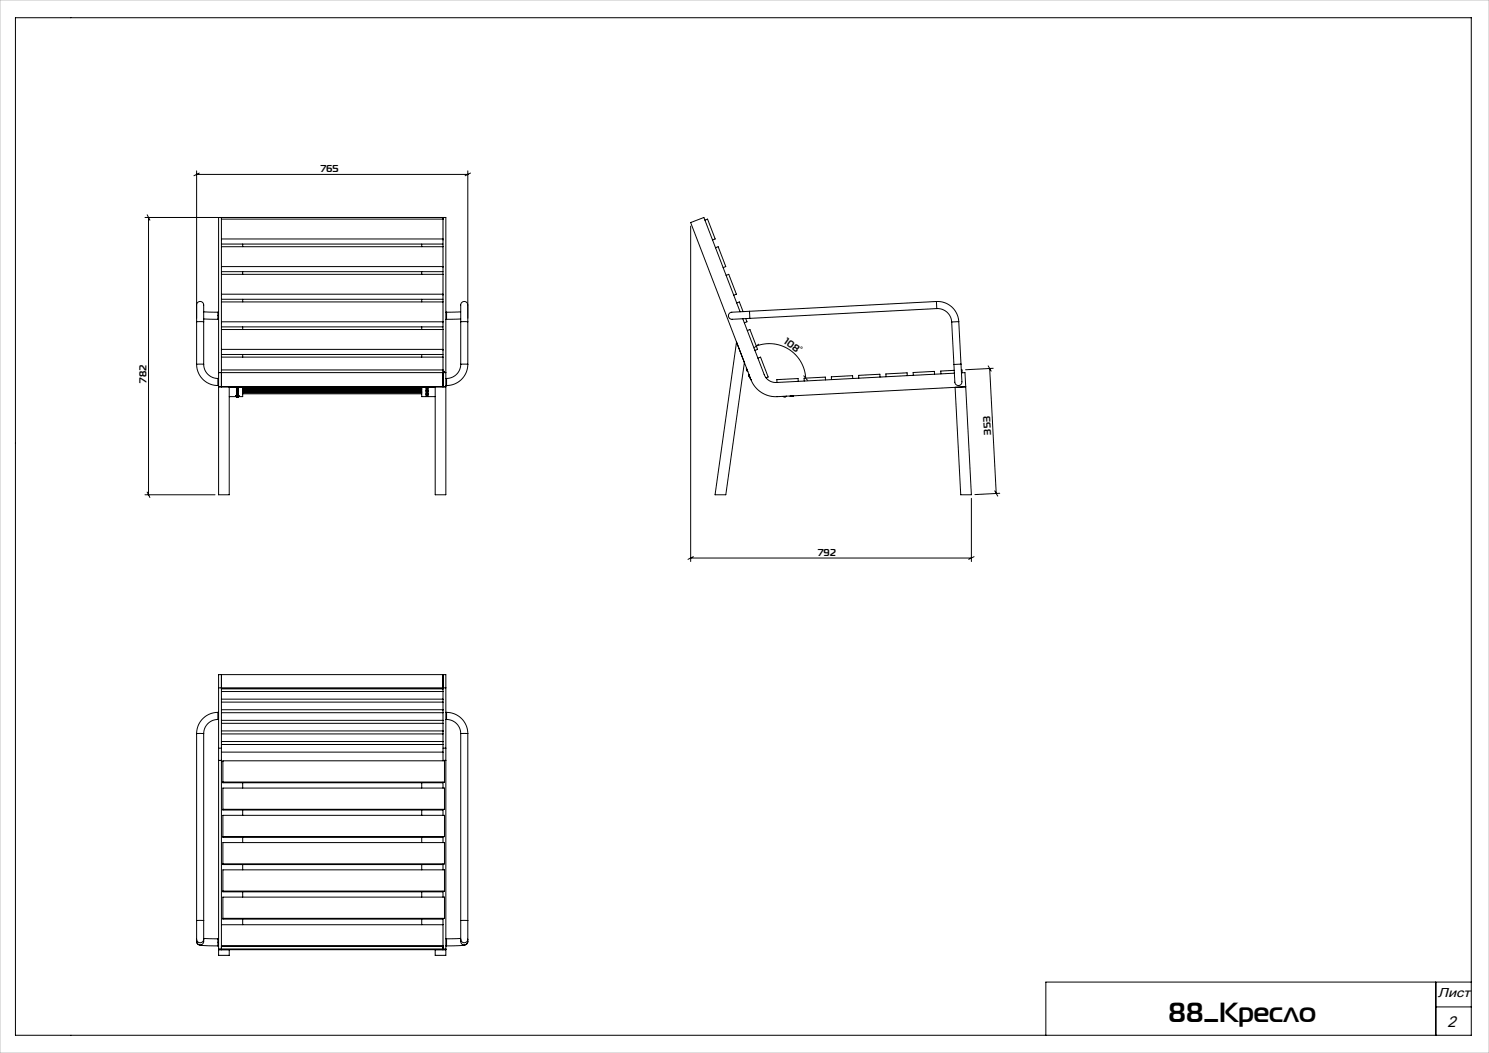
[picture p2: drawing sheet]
<svg xmlns="http://www.w3.org/2000/svg" width="420mm" height="297mm" viewBox="0 0 420 297" stroke-linecap="round" stroke-linejoin="round" font-family="sans-serif">
<defs><g id="words">
<text font-size="7.8" x="329.6" y="288.3">88_Кресло</text>
<text font-size="4.4" x="408.3" y="289.6">2</text>
<text font-size="3.7" x="405.6" y="281.3">Лист</text>
<g font-size="2.8">
<text x="90.5" y="48.6">765</text>
<text x="221" y="96.8" transform="rotate(35 221 96.8)">108°</text>
<text x="41.3" y="107.9" transform="rotate(-90 41.3 107.9)">782</text>
<text x="279.6" y="122.6" transform="rotate(-93 279.6 122.6)">353</text>
<text x="230.8" y="156.8">792</text>
</g>
</g></defs>
<g fill="none" stroke="#000" stroke-width=".28">
<path d="M4.4 5h410.6v287h-410.6zM55.5 48.2v41.6M55.5 49.2h76.5M56.2 48.8l-1.5 .8M132 48.2v41.6M132.7 48.8l-1.5 .8M40.9 61.3h20.6M41.5 60.6l.8 1.5M41.9 61.3v78.3M62.5 61.3v47.8M62.5 67.4h62.5M62.5 68.8h62.5"/>
<path d="M62.5 61.8h62.5M62.5 77.4h62.5M62.5 69.6h62.5M62.5 75.2h62.5M62.5 76.6h62.5M68.5 68.8v.8M68.5 76.6v.8M119 68.8v.8M119 76.6v.8M125 61.3v47.8M194.8 63.8v94.6M198.8 62.1l.8-.3 2.1 5.6-.7 .3"/>
<path d="M201.8 69.9l.8-.3 2.1 5.6-.7 .3M204.8 77.7l.8-.3 2.1 5.6-.7 .3M55.5 90.8v-2.4a4.3 4.3 0 0 1 .4-3.2 1.22 1.22 0 0 1 1.4 .3 1.22 1.22 0 0 1 .2 1.4v3.9M55.5 90.8h2M55.5 90.8v12M57.5 90l4 .1M57.5 88l4 .1M57.5 90.8v12M61.5 88.1v2M61.5 90.1h.2M61.5 88.1h.2M62.5 85.2h62.5"/>
<path d="M62.5 90.8h62.5M62.5 92.2h62.5M62.5 83h62.5M62.5 84.4h62.5M62.5 92.9h62.5M62.5 98.5h62.5M62.5 100h62.5M68.5 84.4v.8M68.5 92.2v.7M68.5 100v.7M119 84.4v.8M119 92.2v.7"/>
<path d="M119 100v.7M125.8 90.1h.2M125.8 88.1h.2M126 88.1v2M130 90.8v-2.4a4.3 4.3 0 0 1 .4-3.2 1.22 1.22 0 0 1 1.4 .3 1.22 1.22 0 0 1 .2 1.4v3.9M130 90l-4 .1M130 88l-4 .1M130 90.8h2M130 90.8v12M132 90.8v12M207.8 96.5l2.2 5.8-5.3 37.3h-3zM207.8 85.4l.7-.2 1.1 2.7"/>
<path d="M208.8 87.9l-10.3-26.6-3.7 1.5 17 44.3M209.5 89.9l6.1 15.7a3.5 3.5 0 0 0 3.4 2.3l50.2-2.6M210.4 89.9l.3 .9-.7 .2M210.8 93.2l.7-.3 2.2 5.6-.8 .3M211.4 87.8l-2.9 .2a4 4 0 0 0-2.9 .5 1.14 1.14 0 0 0 .3 1.3 1.14 1.14 0 0 0 1.3 .2l4.3-.2M211.4 87.8l.1 2M213.3 97.6a10.3 10.3 0 0 1 14 9.1M214 97.1l-1.3 1M264.1 85a6 6 0 0 1 6.3 5.7M264.1 85l.1 2M264.1 85l-52.7 2.8M264.2 87a4 4 0 0 1 4.2 3.8"/>
<path d="M264.2 87l-52.7 2.8M268.4 90.8l.7 12M270.4 90.7l-2 .1M270.4 90.7l.7 12M55.5 102.8a6 6 0 0 0 6 5.9M55.5 102.8h2M57.5 102.8a4 4 0 0 0 4 3.9M61.5 106.7v2M61.5 106.7h.2M61.5 108.7h.2M61.7 109.1h64.1M61.7 105.1h64.1"/>
<path d="M62.5 104.3h62.5M62.5 100.7h62.5M64.7 111.9h1.9M64.7 109.1h58.1M64.7 109.1v30.5h-3v-78.3h64.1v78.3h-3v-30.5M66.5 111.7h.9M66.5 111.7v.1M66.5 111.8l.2 .1M66.5 111.7l.2 .1M66.6 111.8h-.1M66.7 109.6h.5zM66.7 109.3h.5z"/>
<path d="M66.7 109.2h.5zM66.7 109.8h.5zM66.7 110.1h.5zM66.7 110.2h.5zM66.7 110.5h.5zM66.7 110.6h.5zM66.7 111h.5zM66.7 110.9h.5zM66.7 111.3h.5zM66.7 111.4h.5zM66.7 111.8h-.2M66.7 111.9h.1"/>
<path d="M66.7 111.8h.1M66.8 111.9h.1M66.8 111.8h.1M66.8 111.9h.2M66.8 111.8h.2M66.8 111.9h-.1M66.8 111.8h-.1M66.9 111.9h-.1M66.9 111.9h.2M66.9 111.9h-.2M66.9 111.9h.1M66.9 111.8h.2"/>
<path d="M66.9 111.8h-.2M66.9 111.8h-.1M67 111.9h.1M67 111.8h.1M67.1 111.9h.1M67.1 111.8h.1M67.1 111.9h-.1M67.1 111.8h-.1M67.2 111.9h-.2M67.2 111.9h-.1M67.2 111.8h-.2M67.2 111.8h-.1"/>
<path d="M67.2 111.8h.2M67.4 111.8h.1M67.4 111.8l-.2 .1M67.4 111.7l-.2 .1M67.4 111.7v.1M68.5 109.1v2.8h-1.2M68.5 109.6h50.5M68.5 109.9h50.5M68.5 110h50.5M68.5 110.3h50.5M68.5 110.8h50.5M68.5 111.1h50.5"/>
<path d="M68.5 110.4h50.5M68.5 110.7h50.5M68.5 109.5h50.5M119 109.1v2.8h3.8M120.2 109.7h.5zM120.2 109.3h.5zM120.2 109.2h.5zM120.2 109.8h.5zM120.2 110.1h.5zM120.2 110.2h.5zM120.2 110.5h.5zM120.2 110.6h.5z"/>
<path d="M120.2 111h.5zM120.2 110.9h.5zM120.2 111.3h.5zM120.2 111.4h.5zM120.2 111.7h.5zM120.2 111.8h.5zM120.2 109.2l.3 .1M120.2 109.3l.3 .1M120.2 109.6l.3 .1M120.2 109.8h.3M120.2 110.1h.3M120.2 110.2h.3"/>
<path d="M120.2 110.5h.3M120.2 110.6h.3M120.2 110.9h.3M120.2 111h.3M120.2 111.3h.3M120.2 111.4h.3M120.2 111.7h.3M120.2 111.8h.3M120.7 109.2l-.2 .1M120.7 109.3l-.2 .1M120.7 109.6l-.2 .1M120.7 109.8h-.2"/>
<path d="M120.7 110.1h-.2M120.7 110.2h-.2M120.7 110.5h-.2M120.7 110.6h-.2M120.7 110.9h-.2M120.7 111h-.2M120.7 111.3h-.2M120.7 111.4h-.2M120.7 111.7h-.2M120.7 111.8h-.2M125 104.8h.4v.3M125.8 106.7h.2"/>
<path d="M125.8 108.7h.2M126 106.7v2M130 102.8a4 4 0 0 1-4 3.9M132 102.8h-2M132 102.8a6 6 0 0 1-6 5.9M210.5 103.9l.2 .7M210.5 103.9l.4 .9M210.6 103.9h-.1M210.7 104.6h.1M210.7 104.6l.2 .2M210.9 104.8h.1M211.3 106h.1"/>
<path d="M211.3 106l.3 .6M211.3 105.8v.2M211.3 105.8l.3 .8M211.3 105.8h.1M211.6 106.6h.1M211.8 107.1a7.5 7.5 0 0 0 7.4 4.8l53.2-2.8M211.8 107.1h.1M213.8 101l.7-.3 2.2 5.6-.6 .3M220.9 111.8h.1M221.8 111.7v.1M221.8 111.8h-.9M222.9 111.7h.1"/>
<path d="M222.9 111.7l.7 .1M223.6 111.8h.1M223.8 111.6v.1M223.8 111.7l-.2 .1M223.8 111.7h-.9M225.2 107.6l-.1-.8-6 .3 .1 .8M226.7 106l1.1 1.3M232.8 107.2v-.8l-6 .3 .1 .8M240.5 106.8v-.8l-6 .3v.8M248.2 106.4v-.8l-6 .3v.8M255.9 106v-.8l-6 .3v.8M263.6 105.6v-.8l-6 .3v.8"/>
<path d="M269.2 104.5l-3.8 .2v.8M269.4 109.3l3-.2 1.6 30.5h-3zM271.1 102.7l.1 2.9a4 4 0 0 1-.2 2.9 1.14 1.14 0 0 1-1.4-.1 1.14 1.14 0 0 1-.3-1.3l-.2-4.3M271.1 102.7l-2 .1M271.2 104.4l.1-.1 .1 .8M271.2 105.2l1-.1 .2 4M278.7 103.2l.9 1.5M279.2 103.9l1.8 35.3M280.2 103.9l-7.9 .4M40.9 139.6h19.8M41.5 138.8l.8 1.5M280.6 138.4l.8 1.5"/>
<path d="M282 139.1l-7 .4M194.8 157.4h79.2M195.6 157l-1.5 .8M274 140.6v17.8M274.8 157l-1.6 .8M61.7 194h64.1M62.5 190.3v21.8M62.5 194.3h62.5M62.5 195h62.5M62.5 197.2h62.5M62.5 198h62.5M125 190.3v21.8"/>
<path d="M55.5 206.9h2M55.5 206.9v52.7M57.5 206.9v52.7M61.5 202.9a4 4 0 0 0-4 4M61.5 200.9a6 6 0 0 0-6 6M61.5 200.9v2M61.5 202.9h.2M61.5 200.9h.2M61.7 211v3.5M61.7 211v-20.7h64.1v20.7M61.7 214.5v55h3v-1.6M61.7 211h.8"/>
<path d="M61.7 214.5h.8M62.5 212.1v2.4M62.5 214.5v53.4M62.5 214.8h.4M62.5 204h62.5M62.5 206.2h62.5M62.5 201h62.5M62.5 203.2h62.5M62.5 207h62.5M62.5 209.2h62.5M62.5 210h62.5M62.5 212.1h62.5"/>
<path d="M62.5 200.2h62.5M125 212.1v2.4M125 214.5v.1M125 211h.8M125 214.5h.8M125.8 211v3.5M125.8 214.5v55h-3v-1.6M125.8 202.9h.2M125.8 200.9h.2M126 202.9a4 4 0 0 1 4 4M126 200.9a6 6 0 0 1 6 6M126 200.9v2"/>
<path d="M130 206.9h2M130 206.9v52.7M132 206.9v52.7M62.9 236h62.5M62.9 220.6h62.5M62.9 228.3h62.5M68.5 220.8v1.5M68.5 228.5v1.5M68.5 236.2v1.5M119 220.8v1.5M119 228.5v1.5M119 236.2v1.5"/>
<path d="M125 220.6v1.7M125 228.3v1.7M125 236v1.7M125.4 220.6v-6h-62.5v6.2h62.1M125.4 228.3v-6h-62.5v6.2h62.1M125.4 236v-6h-62.5v6.2h62.1M55.5 259.6v5.3M55.5 259.6h2M57.5 259.6v5.3M62.9 243.6h62.5M62.9 259h62.5M62.9 251.3h62.5"/>
<path d="M68.5 243.9v1.4M68.5 251.5v1.5M68.5 259.2v1.6M119 243.9v1.4M119 251.5v1.5M119 259.2v1.6M125 243.7v1.6M125 251.4v1.6M125 259.1v8.8M125.4 243.7v-6h-62.5v6.2h62.1M125.4 251.4v-6.1h-62.5v6.2h62.1M125.4 259.1v-6.1h-62.5v6.2h62.1"/>
<path d="M130 259.6v5.3M130 259.6h2M132 259.6v5.3M55.5 265.5a1.54 1.54 0 0 0 2 1.2l4 .1M55.5 264.9a1 1 0 0 0 1 1 1 1 0 0 0 1-1M55.5 264.9v.6M55.5 265.5v.1M57.5 264.7l4 .1M57.5 264.9v.6a1 1 0 0 1-1 1 1 1 0 0 1-1-.9M61.5 264.8v2M61.5 264.8h.2M61.5 266.8h.2"/>
<path d="M61.7 267.7h64.1M61.7 267.9h64.1M62.5 266.8h62.5M62.5 260.8h62.5M125.8 264.8h.2M125.8 266.8h.2M126 264.8v2M130 264.7l-4 .1M130 264.9a1 1 0 0 0 1 1 1 1 0 0 0 1-1M130 264.9v.6a1 1 0 0 0 1 1 1 1 0 0 0 1-1M132 265.5a1.53 1.53 0 0 1-2 1.2l-4 .1M132 264.9v.6"/>
<path d="M405 277v15M415 277h-120v15M405 284h10"/>
</g>
<path d="M0 0h420v297h-420z" fill="none" stroke="#c0c0c0" stroke-width=".28"/>
<use href="#words"/>
</svg>
